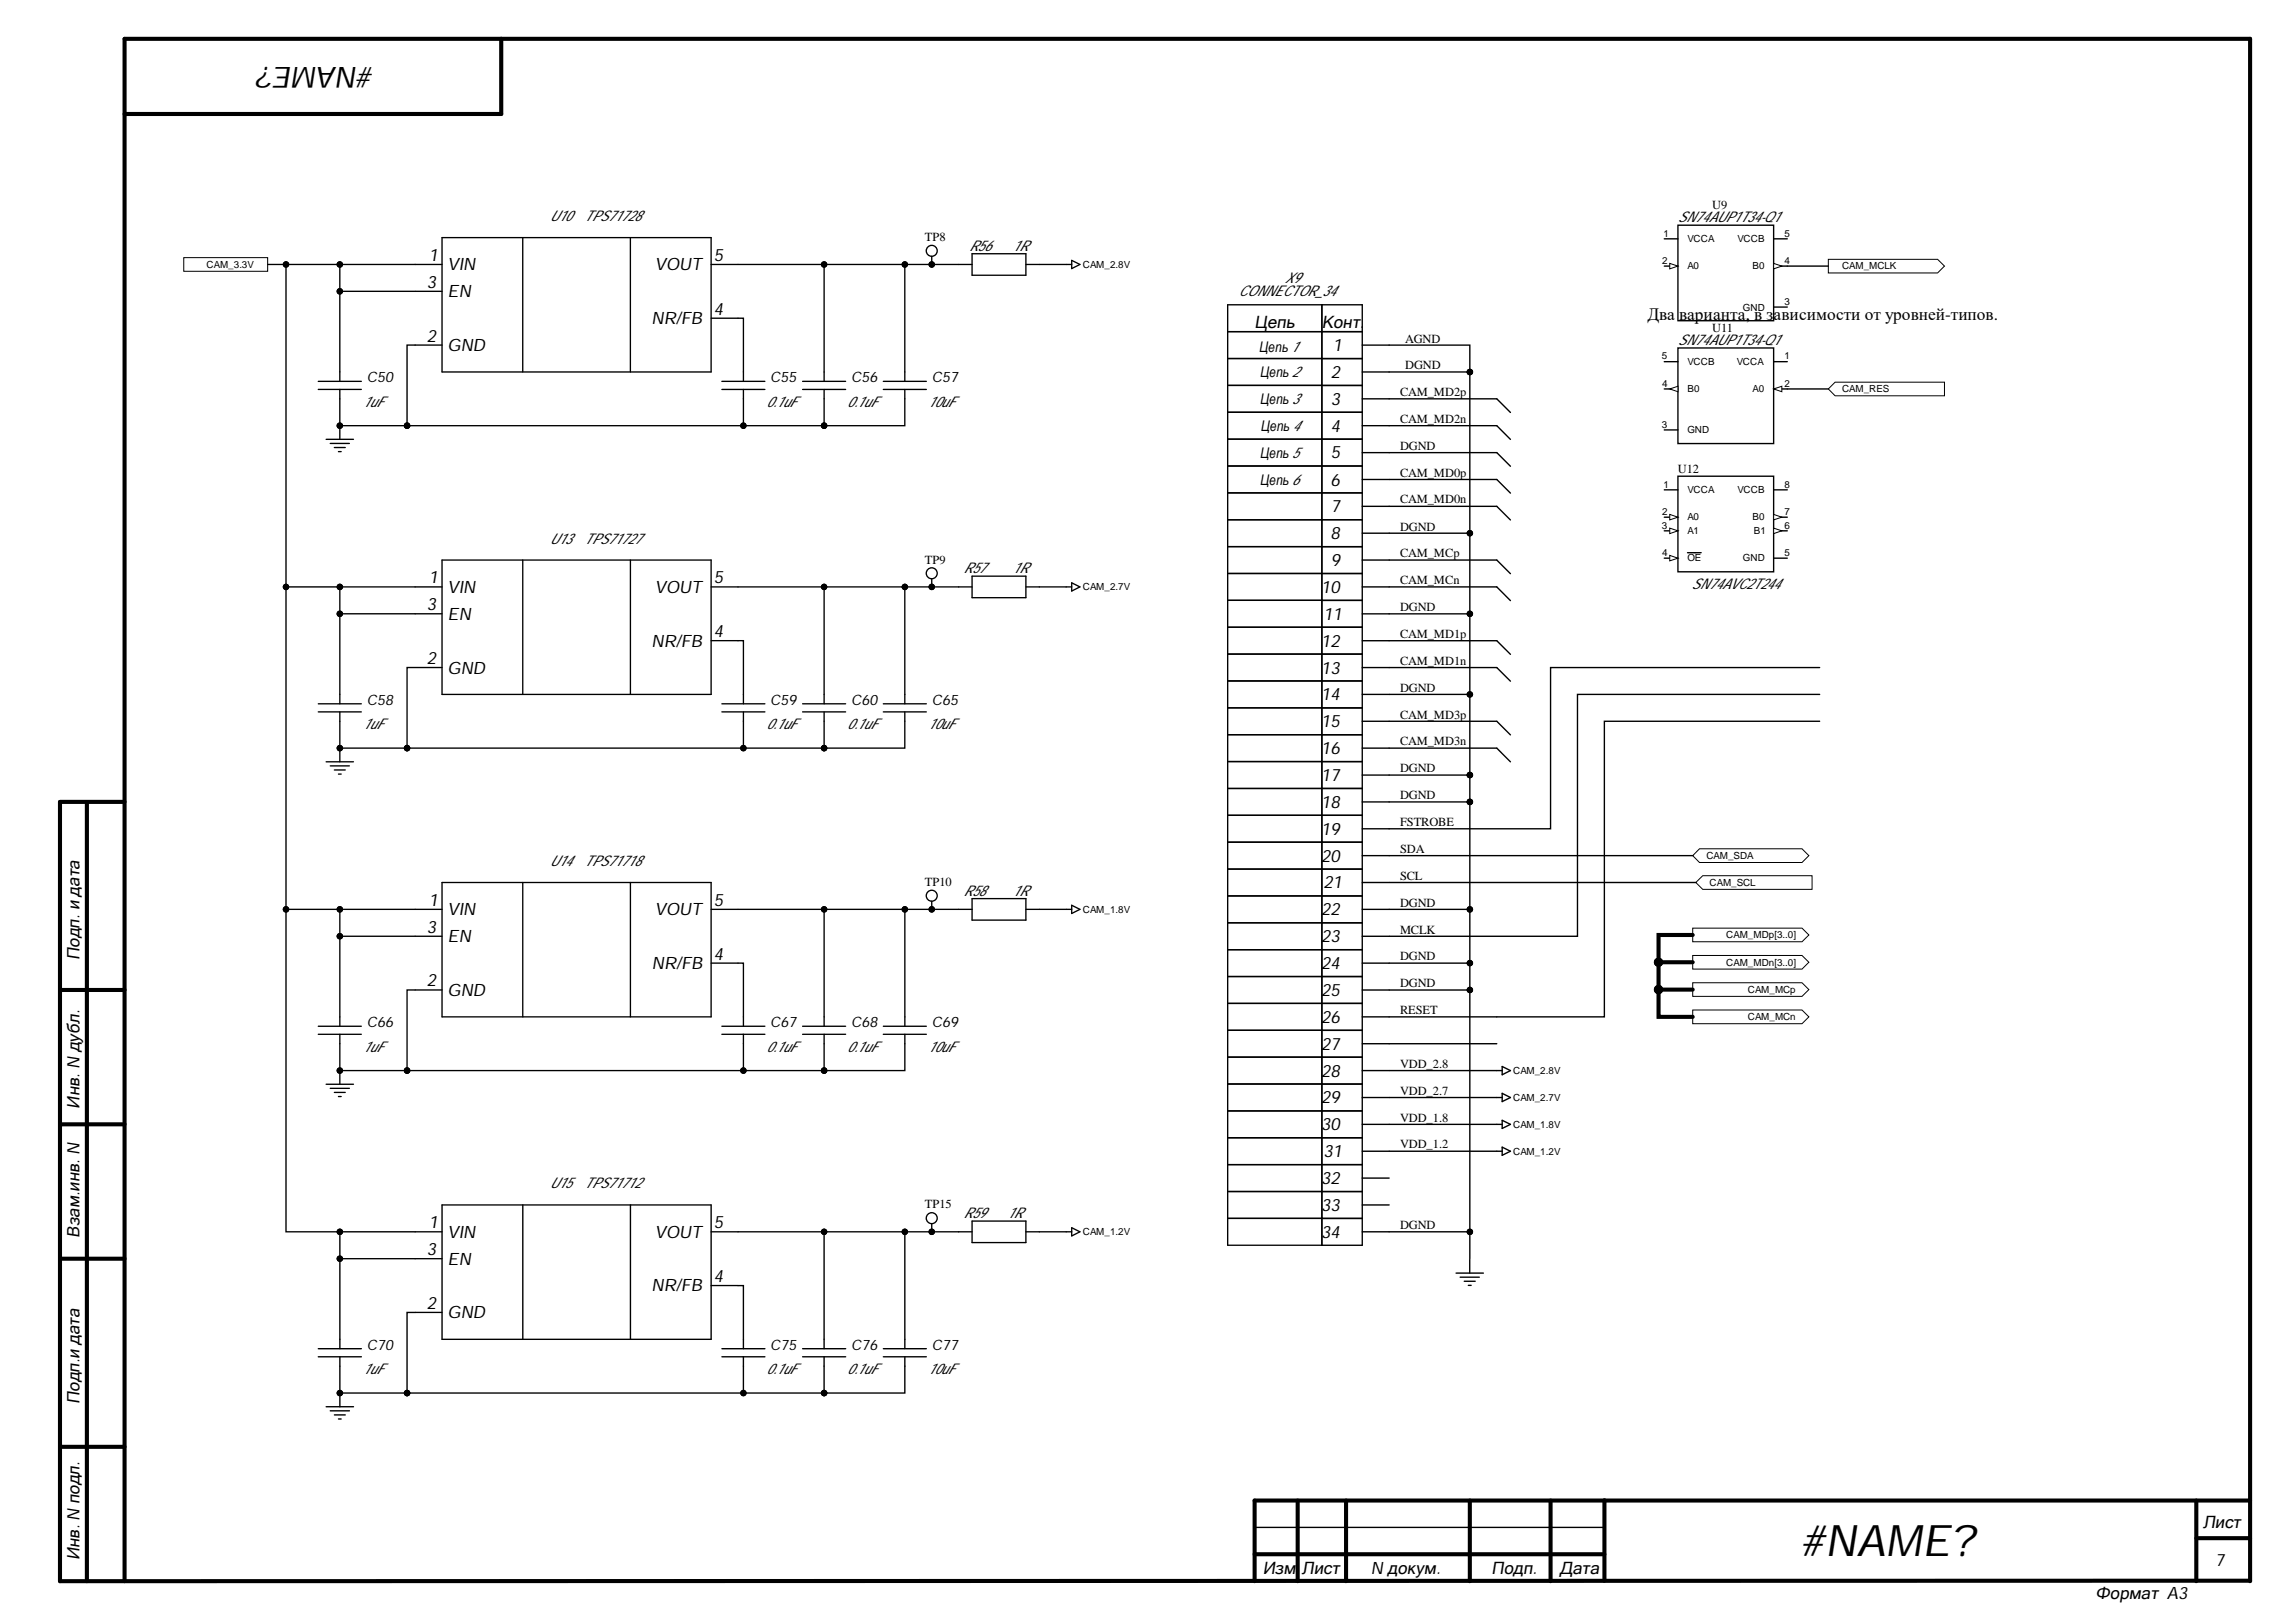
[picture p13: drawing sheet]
<svg xmlns="http://www.w3.org/2000/svg" width="297mm" height="210mm" viewBox="0 0 297 210" stroke-linecap="round" stroke-linejoin="round" font-family="sans-serif">
<defs><g id="words">
<text font-size="5.7" x="233" y="201.3">#NAME?</text>
<text font-size="3.8" x="48.3" y="8.6" transform="rotate(-180 48.3 8.6)">#NAME?</text>
<g font-size="2.2">
<text x="55.5" y="33.8">1</text>
<text x="57.9" y="35">VIN</text>
<text x="84.7" y="35">VOUT</text>
<text x="92.3" y="33.8">5</text>
<text x="55.2" y="37.2">3</text>
<text x="57.9" y="38.5">EN</text>
<text x="84.3" y="42">NR/FB</text>
<text x="92.3" y="40.7">4</text>
<text x="213.1" y="41.4">Два</text>
<text x="217.2" y="41.4">варианта, в зависимости от уровней-типов.</text>
<text x="55.2" y="44.2">2</text>
<text x="57.9" y="45.4">GND</text>
<text x="162.3" y="42.5">Цепь</text>
<text x="171" y="42.5">Конт.</text>
<text x="172.5" y="45.4">1</text>
<text x="172.2" y="48.9">2</text>
<text x="172.2" y="52.4">3</text>
<text x="172.2" y="55.9">4</text>
<text x="172.2" y="59.3">5</text>
<text x="172.1" y="62.8">6</text>
<text x="172.1" y="69.8">8</text>
<text x="172.2" y="66.3">7</text>
<text x="55.5" y="75.5">1</text>
<text x="57.9" y="76.7">VIN</text>
<text x="84.7" y="76.7">VOUT</text>
<text x="92.3" y="75.5">5</text>
<text x="170.9" y="76.7">10</text>
<text x="172.2" y="73.2">9</text>
<text x="55.2" y="79">3</text>
<text x="57.9" y="80.2">EN</text>
<text x="84.3" y="83.7">NR/FB</text>
<text x="92.3" y="82.4">4</text>
<text x="170.9" y="83.7">12</text>
<text x="171.2" y="80.2">11</text>
<text x="55.2" y="85.9">2</text>
<text x="57.9" y="87.2">GND</text>
<text x="170.9" y="87.2">13</text>
<text x="170.9" y="90.6">14</text>
<text x="170.9" y="94.1">15</text>
<text x="170.9" y="97.6">16</text>
<text x="170.9" y="101.1">17</text>
<text x="170.9" y="104.5">18</text>
<text x="170.9" y="108">19</text>
<text x="170.9" y="111.5">20</text>
<text x="55.5" y="117.2">1</text>
<text x="57.9" y="118.4">VIN</text>
<text x="84.7" y="118.4">VOUT</text>
<text x="92.3" y="117.2">5</text>
<text x="170.9" y="118.4">22</text>
<text x="171.2" y="115">21</text>
<text x="10.3" y="124.3" transform="rotate(-90 10.3 124.3)">Подп. и дата</text>
<text x="55.2" y="120.7">3</text>
<text x="57.9" y="121.9">EN</text>
<text x="84.3" y="125.4">NR/FB</text>
<text x="92.3" y="124.2">4</text>
<text x="170.9" y="121.9">23</text>
<text x="170.9" y="125.4">24</text>
<text x="55.2" y="127.7">2</text>
<text x="57.9" y="128.9">GND</text>
<text x="170.9" y="128.9">25</text>
<text x="170.9" y="132.3">26</text>
<text x="170.9" y="135.8">27</text>
<text x="10.3" y="143.5" transform="rotate(-90 10.3 143.5)">Инв. N дубл.</text>
<text x="170.9" y="139.3">28</text>
<text x="170.9" y="142.8">29</text>
<text x="170.9" y="146.3">30</text>
<text x="171.2" y="149.8">31</text>
<text x="170.9" y="153.2">32</text>
<text x="10.3" y="160.2" transform="rotate(-90 10.3 160.2)">Взам.инв. N</text>
<text x="55.5" y="158.9">1</text>
<text x="57.9" y="160.2">VIN</text>
<text x="84.7" y="160.2">VOUT</text>
<text x="92.3" y="158.9">5</text>
<text x="170.9" y="156.7">33</text>
<text x="170.9" y="160.2">34</text>
<text x="55.2" y="162.4">3</text>
<text x="57.9" y="163.7">EN</text>
<text x="84.3" y="167.1">NR/FB</text>
<text x="92.3" y="165.9">4</text>
<text x="55.2" y="169.4">2</text>
<text x="57.9" y="170.6">GND</text>
<text x="10.3" y="181.7" transform="rotate(-90 10.3 181.7)">Подп.и дата</text>
<text x="285" y="197.7">Лист</text>
<text x="10.3" y="201.9" transform="rotate(-90 10.3 201.9)">Инв. N подл.</text>
<text x="163.4" y="203.6">Изм.</text>
<text x="168.4" y="203.6">Лист</text>
<text x="177.4" y="203.6">N докум.</text>
<text x="193" y="203.6">Подп.</text>
<text x="201.8" y="203.6">Дата</text>
<text x="286.6" y="202.6">7</text>
<text x="271.1" y="206.9">Формат A3</text>
</g>
<g font-size="1.9">
<text x="71.1" y="28.6">U10</text>
<text x="75.6" y="28.6">TPS71728</text>
<text x="217.1" y="28.7">SN74AUP1T34-Q1</text>
<text x="125.4" y="32.4">R56</text>
<text x="131" y="32.4">1R</text>
<text x="160.2" y="38.4">CONNECTOR_34</text>
<text x="166.2" y="36.6">X9</text>
<text x="162.9" y="45.5">Цепь1</text>
<text x="217.1" y="44.6">SN74AUP1T34-Q1</text>
<text x="47" y="52.6">1uF</text>
<text x="47.5" y="49.5">C50</text>
<text x="99.1" y="52.6">0.1uF</text>
<text x="99.7" y="49.5">C55</text>
<text x="109.6" y="52.6">0.1uF</text>
<text x="110.1" y="49.5">C56</text>
<text x="120" y="52.6">10uF</text>
<text x="120.6" y="49.5">C57</text>
<text x="163.1" y="52.3">Цепь3</text>
<text x="163.1" y="48.8">Цепь2</text>
<text x="163.1" y="59.2">Цепь5</text>
<text x="163.1" y="55.7">Цепь4</text>
<text x="163.1" y="62.7">Цепь6</text>
<text x="71.1" y="70.4">U13</text>
<text x="75.6" y="70.4">TPS71727</text>
<text x="124.7" y="74.2">R57</text>
<text x="131" y="74.2">1R</text>
<text x="218.9" y="76.2">SN74AVC2T244</text>
<text x="47" y="94.4">1uF</text>
<text x="47.5" y="91.2">C58</text>
<text x="99.1" y="94.4">0.1uF</text>
<text x="99.7" y="91.2">C59</text>
<text x="109.6" y="94.4">0.1uF</text>
<text x="110.1" y="91.2">C60</text>
<text x="120" y="94.4">10uF</text>
<text x="120.6" y="91.2">C65</text>
<text x="71.1" y="112.1">U14</text>
<text x="75.6" y="112.1">TPS71718</text>
<text x="124.7" y="115.9">R58</text>
<text x="131" y="115.9">1R</text>
<text x="47" y="136.1">1uF</text>
<text x="47.5" y="132.9">C66</text>
<text x="99.1" y="136.1">0.1uF</text>
<text x="99.7" y="132.9">C67</text>
<text x="109.6" y="136.1">0.1uF</text>
<text x="110.1" y="132.9">C68</text>
<text x="120" y="136.1">10uF</text>
<text x="120.6" y="132.9">C69</text>
<text x="71.1" y="153.8">U15</text>
<text x="75.6" y="153.8">TPS71712</text>
<text x="124.7" y="157.6">R59</text>
<text x="130.3" y="157.6">1R</text>
<text x="47" y="177.9">1uF</text>
<text x="47.5" y="174.6">C70</text>
<text x="99.1" y="177.9">0.1uF</text>
<text x="99.7" y="174.6">C75</text>
<text x="109.6" y="177.9">0.1uF</text>
<text x="110.1" y="174.6">C76</text>
<text x="120" y="177.9">10uF</text>
<text x="120.6" y="174.6">C77</text>
</g>
<g font-size="1.6">
<text x="221.5" y="27">U9</text>
<text x="119.7" y="31.2">TP8</text>
<text x="181.8" y="44.3">AGND</text>
<text x="181.8" y="47.8">DGND</text>
<text x="221.5" y="42.9">U11</text>
<text x="181.1" y="51.3">CAM_MD2p</text>
<text x="181.1" y="54.7">CAM_MD2n</text>
<text x="181.1" y="58.2">DGND</text>
<text x="181.1" y="61.7">CAM_MD0p</text>
<text x="181.1" y="65.2">CAM_MD0n</text>
<text x="217.1" y="61.3">U12</text>
<text x="181.1" y="68.7">DGND</text>
<text x="119.7" y="72.9">TP9</text>
<text x="181.1" y="72.1">CAM_MCp</text>
<text x="181.1" y="75.6">CAM_MCn</text>
<text x="181.1" y="79.1">DGND</text>
<text x="181.1" y="82.6">CAM_MD1p</text>
<text x="181.1" y="86">CAM_MD1n</text>
<text x="181.1" y="89.5">DGND</text>
<text x="181.1" y="93">CAM_MD3p</text>
<text x="181.1" y="96.5">CAM_MD3n</text>
<text x="181.1" y="99.9">DGND</text>
<text x="181.1" y="103.4">DGND</text>
<text x="181.1" y="106.9">FSTROBE</text>
<text x="181.1" y="110.4">SDA</text>
<text x="181.1" y="113.8">SCL</text>
<text x="119.7" y="114.7">TP10</text>
<text x="181.1" y="117.3">DGND</text>
<text x="181.1" y="120.8">MCLK</text>
<text x="181.1" y="124.3">DGND</text>
<text x="181.1" y="127.8">DGND</text>
<text x="181.1" y="131.2">RESET</text>
<text x="181.1" y="138.2">VDD_2.8</text>
<text x="181.1" y="141.7">VDD_2.7</text>
<text x="181.1" y="145.1">VDD_1.8</text>
<text x="181.1" y="148.6">VDD_1.2</text>
<text x="119.7" y="156.4">TP15</text>
<text x="181.1" y="159">DGND</text>
</g>
<g font-size="1.3">
<text x="26.7" y="34.6">CAM_3.3V</text>
<text x="140.1" y="34.6">CAM_2.8V</text>
<text x="215" y="34.1">2</text>
<text x="215.2" y="30.6">1</text>
<text x="218.3" y="34.9">A0</text>
<text x="218.3" y="31.4">VCCA</text>
<text x="224.8" y="31.4">VCCB</text>
<text x="226.7" y="34.9">B0</text>
<text x="230.9" y="34.1">4</text>
<text x="230.9" y="30.6">5</text>
<text x="238.3" y="34.9">CAM_MCLK</text>
<text x="225.5" y="40.2">GND</text>
<text x="230.9" y="39.5">3</text>
<text x="215" y="46.5">5</text>
<text x="218.3" y="47.2">VCCB</text>
<text x="224.7" y="47.2">VCCA</text>
<text x="230.9" y="46.5">1</text>
<text x="215" y="50.1">4</text>
<text x="218.3" y="50.7">B0</text>
<text x="226.7" y="50.7">A0</text>
<text x="230.9" y="50.1">2</text>
<text x="238.3" y="50.7">CAM_RES</text>
<text x="215" y="55.4">3</text>
<text x="218.3" y="56.1">GND</text>
<text x="215.2" y="63.1">1</text>
<text x="218.3" y="63.8">VCCA</text>
<text x="224.8" y="63.8">VCCB</text>
<text x="230.9" y="63.1">8</text>
<text x="215" y="68.4">3</text>
<text x="215" y="72">4</text>
<text x="215" y="66.6">2</text>
<text x="218.3" y="69.1">A1</text>
<text x="218.3" y="67.4">A0</text>
<text x="226.7" y="67.4">B0</text>
<text x="226.9" y="69.1">B1</text>
<text x="230.9" y="68.4">6</text>
<text x="230.9" y="72">5</text>
<text x="230.9" y="66.6">7</text>
<text x="140.1" y="76.4">CAM_2.7V</text>
<text x="218.3" y="72.6">OE</text>
<text x="225.5" y="72.6">GND</text>
<text x="220.8" y="111.2">CAM_SDA</text>
<text x="140.1" y="118.1">CAM_1.8V</text>
<text x="221.2" y="114.6">CAM_SCL</text>
<text x="223.3" y="121.4">CAM_MDp[3..0]</text>
<text x="223.3" y="124.9">CAM_MDn[3..0]</text>
<text x="226.1" y="128.5">CAM_MCp</text>
<text x="226.1" y="132">CAM_MCn</text>
<text x="195.8" y="139">CAM_2.8V</text>
<text x="195.8" y="142.4">CAM_2.7V</text>
<text x="195.8" y="145.9">CAM_1.8V</text>
<text x="195.8" y="149.4">CAM_1.2V</text>
<text x="140.1" y="159.9">CAM_1.2V</text>
</g>
</g></defs>
<g fill="none" stroke="#000" stroke-width=".53">
<path d="M64.8 5v9.8h-48.7M7.8 103.8v100.8h283.3M7.8 103.8h8.3M11.2 103.8v100.8M7.8 128.1h8.3M7.8 145.5h8.3M7.8 162.9h8.3M7.8 187.2h8.3M167.9 194.2v10.4M174.1 194.2v10.4M190.2 194.2v10.4M200.6 194.2v10.4"/>
<path d="M207.6 194.1v10.5M284.1 194.2v10.4M284.1 199.1h7M291.1 194.2h-128.8v10.4M16.1 204.6v-199.6h275v199.6M162.3 201.1h45.3"/>
</g>
<path d="M162.3 197.7h45.3" fill="none" stroke="#000" stroke-width=".18"/>
<path d="M236.5 33.6h14.2l.9 .8-.9 .9h-14.2z" fill-rule="evenodd" fill="#fff"/>
<path d="M236.5 33.6h14.2l.9 .8-.9 .9h-14.2z" fill="none" stroke="#000" stroke-width=".13"/>
<path d="M236.5 50.3l.9-.8h14.2v1.7h-14.2z" fill-rule="evenodd" fill="#fff"/>
<path d="M236.5 50.3l.9-.8h14.2v1.7h-14.2z" fill="none" stroke="#000" stroke-width=".13"/>
<path d="M217.1 29.1h12.4v12.4h-12.4z" fill-rule="evenodd" fill="#fff"/>
<path d="M217.1 29.1h12.4v12.4h-12.4zM229.5 39.7h1.7M229.5 34.4h1.7" fill="none" stroke="#000" stroke-width=".18"/>
<path d="M229.5 34.1l1 .3-1 .4z" fill="#fff"/>
<path d="M229.5 34.1l1 .3-1 .4z" fill="none" stroke="#000" stroke-width=".13"/>
<path d="M215.3 34.4h1.8M229.5 30.9h1.7" fill="none" stroke="#000" stroke-width=".18"/>
<path d="M216 34.1l1.1 .3-1.1 .4z" fill="#fff"/>
<path d="M216 34.1l1.1 .3-1.1 .4z" fill="none" stroke="#000" stroke-width=".13"/>
<path d="M215.3 30.9h1.8" fill="none" stroke="#000" stroke-width=".18"/>
<path d="M217.1 45h12.4v12.4h-12.4z" fill-rule="evenodd" fill="#fff"/>
<path d="M215.3 55.6h1.8M215.3 50.3h1.8M217.1 45h12.4v12.4h-12.4z" fill="none" stroke="#000" stroke-width=".18"/>
<path d="M216 50.3l1.1-.3v.7z" fill="#fff"/>
<path d="M216 50.3l1.1-.3v.7z" fill="none" stroke="#000" stroke-width=".13"/>
<path d="M215.3 46.8h1.8M229.5 50.3h1.7" fill="none" stroke="#000" stroke-width=".18"/>
<path d="M229.5 50.3l1-.3v.7z" fill="#fff"/>
<path d="M229.5 50.3l1-.3v.7z" fill="none" stroke="#000" stroke-width=".13"/>
<path d="M229.5 46.8h1.7" fill="none" stroke="#000" stroke-width=".18"/>
<path d="M217.1 61.6h12.4v12.4h-12.4z" fill-rule="evenodd" fill="#fff"/>
<path d="M217.1 61.6h12.4v12.4h-12.4zM229.5 68.7h1.7" fill="none" stroke="#000" stroke-width=".18"/>
<path d="M229.5 68.3l1 .4-1 .4z" fill="#fff"/>
<path d="M229.5 68.3l1 .4-1 .4z" fill="none" stroke="#000" stroke-width=".13"/>
<path d="M215.3 68.7h1.8M229.5 72.2h1.7" fill="none" stroke="#000" stroke-width=".18"/>
<path d="M216 68.3l1.1 .4-1.1 .4z" fill="#fff"/>
<path d="M216 68.3l1.1 .4-1.1 .4z" fill="none" stroke="#000" stroke-width=".13"/>
<path d="M215.3 72.2h1.8" fill="none" stroke="#000" stroke-width=".18"/>
<path d="M216 71.9l1.1 .3-1.1 .4z" fill="#fff"/>
<path d="M216 71.9l1.1 .3-1.1 .4z" fill="none" stroke="#000" stroke-width=".13"/>
<path d="M218.3 71.5h1.8M229.5 66.9h1.7" fill="none" stroke="#000" stroke-width=".18"/>
<path d="M229.5 66.6l1 .3-1 .4z" fill="#fff"/>
<path d="M229.5 66.6l1 .3-1 .4z" fill="none" stroke="#000" stroke-width=".13"/>
<path d="M215.3 66.9h1.8M229.5 63.4h1.7" fill="none" stroke="#000" stroke-width=".18"/>
<path d="M216 66.6l1.1 .3-1.1 .4z" fill="#fff"/>
<g fill="none" stroke="#000" stroke-width=".13">
<path d="M216 66.6l1.1 .3-1.1 .4z"/>
<circle cx="120.5" cy="34.2" r=".35"/>
<circle cx="44" cy="55.1" r=".35"/>
<circle cx="120.5" cy="76" r=".35"/>
<circle cx="44" cy="96.8" r=".35"/>
<circle cx="120.5" cy="117.7" r=".35"/>
<circle cx="44" cy="138.5" r=".35"/>
<circle cx="120.5" cy="159.4" r=".35"/>
<circle cx="44" cy="180.3" r=".35"/>
</g>
<g fill="none" stroke="#000" stroke-width=".18">
<path d="M53.7 34.2h3.5M53.7 37.7h3.5M57.2 30.7v17.4M67.6 30.7v17.4M81.6 30.7v17.4M41.2 50.4h5.5M41.2 49.4h5.5M42.2 56.9h3.5M42.7 57.4h2.5M43.3 57.9h1.4M43.8 58.4h.3M44 48.1v1.3"/>
<path d="M44 50.4v1.2M44 55.1v1.8M53.7 44.7h3.5M53.7 76h3.5M53.7 79.4h3.5M215.3 63.4h1.8M57.2 155.9v17.4h34.8v-17.4M67.6 155.9v17.4M81.6 155.9v17.4M41.2 175.6h5.6M41.2 174.5h5.6M44 173.3v1.2"/>
<path d="M44 175.6v1.2M93.4 175.6h5.6M93.4 174.5h5.6M96.2 173.3v1.2M96.2 175.6v1.2M103.8 175.6h5.6M103.8 174.5h5.6M106.6 173.3v1.2M106.6 175.6v1.2M114.3 175.6h5.5M114.3 174.5h5.5M117.1 173.3v1.2"/>
<path d="M117.1 175.6v1.2M42.2 182h3.5M42.7 182.6h2.5M43.3 183.1h1.4M43.8 183.6h.3M44 180.3v1.7"/>
</g>
<g fill="none" stroke="#000" stroke-width=".17">
<path d="M57.2 30.7h34.8v17.4h-34.8M92 34.2h3.5M120.5 33.2v1M124 34.2h1.8M125.8 32.8h6.9v2.8h-6.9zM132.7 34.2h1.8M137.9 34.2h.8M138.7 33.7l1 .5-1 .6zM92 41.2h3.5M93.4 50.4h5.6M93.4 49.4h5.6M96.2 48.1v1.3"/>
<path d="M96.2 50.4v1.2M103.8 50.4h5.6M103.8 49.4h5.6M106.6 48.1v1.3M106.6 50.4v1.2M114.3 50.4h5.5M114.3 49.4h5.5M117.1 48.1v1.3M117.1 50.4v1.2M57.2 72.5h34.8v17.4h-34.8zM67.6 72.5v17.4M81.6 72.5v17.4"/>
<path d="M92 76h3.5M120.5 74.9v1.1M124 76h1.8M125.8 74.6h6.9v2.7h-6.9zM132.7 76h1.8M137.9 76h.8M138.7 75.4l1 .6-1 .5zM41.2 92.1h5.5M41.2 91.1h5.5M42.2 98.6h3.5M42.7 99.1h2.5M43.3 99.6h1.4"/>
<path d="M44 89.9v1.2M44 92.1v1.2M44 96.8v1.8M53.7 86.4h3.5M92 82.9h3.5M93.4 92.1h5.6M93.4 91.1h5.6M96.2 89.9v1.2M96.2 92.1v1.2M103.8 92.1h5.6M103.8 91.1h5.6M106.6 89.9v1.2"/>
<path d="M106.6 92.1v1.2M114.3 92.1h5.5M114.3 91.1h5.5M117.1 89.9v1.2M117.1 92.1v1.2M43.8 100.2h.3M53.7 117.7h3.5M57.2 114.2h34.8v17.4h-34.8zM67.6 114.2v17.4M81.6 114.2v17.4M92 117.7h3.5M120.5 116.6v1.1"/>
<path d="M124 117.7h1.8M125.8 116.3h6.9v2.8h-6.9zM132.7 117.7h1.8M137.9 117.7h.8M138.7 117.2l1 .5-1 .5zM41.2 133.8h5.5M41.2 132.8h5.5M44 131.6v1.2M44 133.8v1.3M44 138.5v1.8M53.7 121.2h3.5M53.7 128.1h3.5"/>
<path d="M92 124.6h3.5M93.4 133.8h5.6M93.4 132.8h5.6M96.2 131.6v1.2M96.2 133.8v1.3M103.8 133.8h5.6M103.8 132.8h5.6M106.6 131.6v1.2M106.6 133.8v1.3M114.3 133.8h5.5M114.3 132.8h5.5M117.1 131.6v1.2"/>
<path d="M117.1 133.8v1.3M42.2 140.3h3.5M42.7 140.8h2.5M43.3 141.4h1.4M43.8 141.9h.3M53.7 159.4h3.5M57.2 155.9h34.8M92 159.4h3.5M120.5 158.4v1M124 159.4h1.8M125.8 158h6.9v2.8h-6.9zM132.7 159.4h1.8"/>
<path d="M137.9 159.4h.8M138.7 158.9l1 .5-1 .5zM53.7 162.9h3.5M53.7 169.8h3.5M92 166.4h3.5"/>
<circle cx="120.5" cy="32.5" r=".71"/>
<circle cx="120.5" cy="74.2" r=".71"/>
<circle cx="120.5" cy="115.9" r=".71"/>
<circle cx="120.5" cy="157.6" r=".71"/>
</g>
<g fill="#000">
<circle cx="120.5" cy="34.2" r=".35"/>
<circle cx="44" cy="55.1" r=".35"/>
<circle cx="120.5" cy="76" r=".35"/>
<circle cx="44" cy="96.8" r=".35"/>
<circle cx="120.5" cy="117.7" r=".35"/>
<circle cx="44" cy="138.5" r=".35"/>
<circle cx="120.5" cy="159.4" r=".35"/>
<circle cx="44" cy="180.3" r=".35"/>
</g>
<path d="M23.8 33.3h10.8v1.8h-10.8z" fill-rule="evenodd" fill="#fff"/>
<path d="M23.8 33.3h10.8v1.8h-10.8z" fill="none" stroke="#000" stroke-width=".13"/>
<g fill="none" stroke="#000" stroke-width=".18">
<path d="M171 39.4h5.2v121.8h-5.2M171 42.9h5.2M171 46.4h5.2M171 49.9h5.2M171 53.4h5.2M171 56.8h5.2M176.2 44.7h3.5M176.2 48.1h3.5M176.2 51.6h3.5M176.2 55.1h3.5M176.2 58.6h3.5M193.6 51.6l1.8 1.8"/>
<path d="M193.6 55.1l1.8 1.8M193.6 58.6l1.8 1.7M171 60.3h5.2M171 63.8h5.2M171 67.3h5.2M171 70.7h5.2M171 74.2h5.2M171 77.7h5.2M176.2 62h3.5M176.2 65.5h3.5M176.2 69h3.5M176.2 72.5h3.5"/>
<path d="M176.2 76h3.5M176.2 79.4h3.5M193.6 62l1.8 1.8M193.6 65.5l1.8 1.8M193.6 72.5l1.8 1.7M193.6 76l1.8 1.7M171 81.2h5.2M171 84.6h5.2M171 88.1h5.2M171 91.6h5.2M171 95.1h5.2M171 98.6h5.2"/>
<path d="M176.2 82.9h3.5M176.2 86.4h3.5M176.2 89.9h3.5M176.2 93.3h3.5M176.2 96.8h3.5M193.6 82.9l1.8 1.8M193.6 86.4l1.8 1.8M193.6 93.3l1.8 1.8M193.6 96.8l1.8 1.8M171 102h5.2M171 105.5h5.2M171 109h5.2"/>
<path d="M171 112.5h5.2M171 115.9h5.2M171 119.4h5.2M176.2 100.3h3.5M176.2 103.8h3.5M176.2 107.3h3.5M176.2 110.7h3.5M176.2 114.2h3.5M176.2 117.7h3.5M171 122.9h5.2M171 126.4h5.2M171 129.8h5.2"/>
<path d="M171 133.3h5.2M171 136.8h5.2M176.2 121.2h3.5M176.2 124.6h3.5M176.2 128.1h3.5M176.2 131.6h3.5M176.2 135.1h3.5M176.2 138.5h3.5M193.6 138.5h.7M194.3 138l1.1 .5-1.1 .6zM171 140.3h5.2M171 143.8h5.2"/>
<path d="M171 147.2h5.2M171 150.7h5.2M171 154.2h5.2M171 157.7h5.2M176.2 142h3.5M176.2 145.5h3.5M176.2 149h3.5M176.2 152.5h3.5M176.2 155.9h3.5M176.2 159.4h3.5M193.6 142h.7M193.6 145.5h.7"/>
<path d="M193.6 149h.7M194.3 141.5l1.1 .5-1.1 .6zM194.3 145l1.1 .5-1.1 .5zM194.3 148.5l1.1 .5-1.1 .5zM188.4 164.8h3.5M188.9 165.3h2.5M189.4 165.8h1.5M190 166.3h.3M190.1 163v1.8"/>
</g>
<g fill="none" stroke="#000" stroke-width=".17">
<path d="M158.8 39.4h12.2v121.7h-12.2zM158.8 42.9h12.2M158.8 46.4h12.2M158.8 49.9h12.2M158.8 53.4h12.2M158.8 56.8h12.2M158.8 60.3h12.2M158.8 63.8h12.2M158.8 67.3h12.2M158.8 70.7h12.2M158.8 74.2h12.2M158.8 77.7h12.2"/>
<path d="M158.8 81.2h12.2M158.8 84.6h12.2M158.8 88.1h12.2M158.8 91.6h12.2M158.8 95.1h12.2M158.8 98.6h12.2M158.8 102h12.2M158.8 105.5h12.2M158.8 109h12.2M158.8 112.5h12.2M158.8 115.9h12.2M158.8 119.4h12.2"/>
<path d="M158.8 122.9h12.2M158.8 126.4h12.2M158.8 129.8h12.2M158.8 133.3h12.2M158.8 136.8h12.2M158.8 140.3h12.2M158.8 143.8h12.2M158.8 147.2h12.2M158.8 150.7h12.2M158.8 154.2h12.2M158.8 157.7h12.2"/>
</g>
<path d="M219.9 109.8h13.2l.9 .9-.9 .9h-13.2l-.9-.9z" fill-rule="evenodd" fill="#fff"/>
<path d="M219.9 109.8h13.2l.9 .9-.9 .9h-13.2l-.9-.9z" fill="none" stroke="#000" stroke-width=".13"/>
<path d="M219.4 114.2l.9-.9h14.1v1.8h-14.1z" fill-rule="evenodd" fill="#fff"/>
<path d="M219.4 114.2l.9-.9h14.1v1.8h-14.1z" fill="none" stroke="#000" stroke-width=".13"/>
<path d="M219 120.1h14.1l.9 .9-.9 .9h-14.1z" fill-rule="evenodd" fill="#fff"/>
<path d="M219 120.1h14.1l.9 .9-.9 .9h-14.1z" fill="none" stroke="#000" stroke-width=".13"/>
<path d="M219 123.6h14.1l.9 .9-.9 .9h-14.1z" fill-rule="evenodd" fill="#fff"/>
<path d="M219 123.6h14.1l.9 .9-.9 .9h-14.1z" fill="none" stroke="#000" stroke-width=".13"/>
<path d="M219 127.2h14.1l.9 .9-.9 .8h-14.1z" fill-rule="evenodd" fill="#fff"/>
<path d="M219 127.2h14.1l.9 .9-.9 .8h-14.1z" fill="none" stroke="#000" stroke-width=".13"/>
<path d="M219 130.7h14.1l.9 .9-.9 .9h-14.1z" fill-rule="evenodd" fill="#fff"/>
<g fill="none" stroke="#000" stroke-width=".13">
<path d="M219 130.7h14.1l.9 .9-.9 .9h-14.1z"/>
<circle cx="37" cy="34.2" r=".35"/>
<circle cx="44" cy="34.2" r=".35"/>
<circle cx="44" cy="37.7" r=".35"/>
<circle cx="106.6" cy="34.2" r=".35"/>
<circle cx="117.1" cy="34.2" r=".35"/>
<circle cx="44" cy="55.1" r=".35"/>
<circle cx="52.7" cy="55.1" r=".35"/>
<circle cx="96.2" cy="55.1" r=".35"/>
<circle cx="106.6" cy="55.1" r=".35"/>
<circle cx="190.2" cy="48.1" r=".35"/>
<circle cx="37" cy="76" r=".35"/>
<circle cx="44" cy="76" r=".35"/>
<circle cx="44" cy="79.4" r=".35"/>
<circle cx="106.6" cy="76" r=".35"/>
<circle cx="117.1" cy="76" r=".35"/>
<circle cx="190.2" cy="79.4" r=".35"/>
<circle cx="190.2" cy="69" r=".35"/>
<circle cx="44" cy="96.8" r=".35"/>
<circle cx="52.7" cy="96.8" r=".35"/>
<circle cx="96.2" cy="96.8" r=".35"/>
<circle cx="106.6" cy="96.8" r=".35"/>
<circle cx="190.2" cy="89.9" r=".35"/>
<circle cx="37" cy="117.7" r=".35"/>
<circle cx="44" cy="117.7" r=".35"/>
<circle cx="106.6" cy="117.7" r=".35"/>
<circle cx="117.1" cy="117.7" r=".35"/>
<circle cx="190.2" cy="117.7" r=".35"/>
<circle cx="190.2" cy="103.8" r=".35"/>
<circle cx="190.2" cy="100.3" r=".35"/>
<circle cx="44" cy="121.2" r=".35"/>
<circle cx="44" cy="138.5" r=".35"/>
<circle cx="52.7" cy="138.5" r=".35"/>
<circle cx="96.2" cy="138.5" r=".35"/>
<circle cx="106.6" cy="138.5" r=".35"/>
<circle cx="190.2" cy="128.1" r=".35"/>
<circle cx="190.2" cy="124.6" r=".35"/>
<circle cx="214.6" cy="124.5" r=".53"/>
<circle cx="214.6" cy="128.1" r=".53"/>
<circle cx="44" cy="159.4" r=".35"/>
<circle cx="106.6" cy="159.4" r=".35"/>
<circle cx="117.1" cy="159.4" r=".35"/>
<circle cx="190.2" cy="159.4" r=".35"/>
<circle cx="44" cy="162.9" r=".35"/>
<circle cx="44" cy="180.3" r=".35"/>
<circle cx="52.7" cy="180.3" r=".35"/>
<circle cx="96.2" cy="180.3" r=".35"/>
<circle cx="106.6" cy="180.3" r=".35"/>
</g>
<g fill="none" stroke="#000" stroke-width=".18">
<path d="M34.6 34.2h9.4M44 37.7h9.7M53.7 34.2h-9.7v13.9M231.2 34.4h5.3M53.7 44.7h-1v10.4h-8.7v-3.5M179.7 44.7h10.5v3.4M179.7 58.6h13.9M179.7 55.1h13.9M179.7 51.6h13.9M179.7 48.1h10.5M190.2 48.1v20.9M231.2 50.3h5.3"/>
<path d="M37 76h7M44 79.4h9.7M179.7 69h10.5v31.3M179.7 76h13.9M179.7 79.4h10.5M179.7 72.5h13.9M179.7 65.5h13.9M179.7 62h13.9M179.7 96.8h13.9M179.7 93.3h13.9M179.7 89.9h10.5M179.7 86.4h13.9"/>
<path d="M179.7 82.9h13.9M235.4 89.9h-31.3v31.3h-24.4M235.4 86.4h-34.8v20.9h-20.9M235.4 93.3h-27.8v38.3h-27.9M179.7 110.7h39.3M179.7 114.2h39.7M179.7 103.8h10.5M179.7 100.3h10.5M190.2 103.8v13.9h-10.5M190.2 100.3v3.5M190.2 117.7v6.9M179.7 124.6h10.5v38.3"/>
<path d="M179.7 138.5h13.9M179.7 135.1h13.9M179.7 128.1h10.5M53.7 159.4h-9.7v13.9M106.6 159.4v13.9M117.1 159.4v13.9M179.7 159.4h10.5M179.7 149h13.9M179.7 145.5h13.9M179.7 142h13.9M44 176.8v3.5h8.7M53.7 169.8h-1v10.5"/>
<path d="M95.5 166.4h.7v6.9M96.2 176.8v3.5h-43.5M106.6 176.8v3.5M117.1 176.8v3.5h-10.5M96.2 180.3h10.4"/>
</g>
<g fill="#000">
<circle cx="37" cy="34.2" r=".35"/>
<circle cx="44" cy="34.2" r=".35"/>
<circle cx="44" cy="37.7" r=".35"/>
<circle cx="106.6" cy="34.2" r=".35"/>
<circle cx="117.1" cy="34.2" r=".35"/>
<circle cx="44" cy="55.1" r=".35"/>
<circle cx="52.7" cy="55.1" r=".35"/>
<circle cx="96.2" cy="55.1" r=".35"/>
<circle cx="106.6" cy="55.1" r=".35"/>
<circle cx="190.2" cy="48.1" r=".35"/>
<circle cx="37" cy="76" r=".35"/>
<circle cx="44" cy="76" r=".35"/>
<circle cx="44" cy="79.4" r=".35"/>
<circle cx="106.6" cy="76" r=".35"/>
<circle cx="117.1" cy="76" r=".35"/>
<circle cx="190.2" cy="79.4" r=".35"/>
<circle cx="190.2" cy="69" r=".35"/>
<circle cx="44" cy="96.8" r=".35"/>
<circle cx="52.7" cy="96.8" r=".35"/>
<circle cx="96.2" cy="96.8" r=".35"/>
<circle cx="106.6" cy="96.8" r=".35"/>
<circle cx="190.2" cy="89.9" r=".35"/>
<circle cx="37" cy="117.7" r=".35"/>
<circle cx="44" cy="117.7" r=".35"/>
<circle cx="106.6" cy="117.7" r=".35"/>
<circle cx="117.1" cy="117.7" r=".35"/>
<circle cx="190.2" cy="117.7" r=".35"/>
<circle cx="190.2" cy="103.8" r=".35"/>
<circle cx="190.2" cy="100.3" r=".35"/>
<circle cx="44" cy="121.2" r=".35"/>
<circle cx="44" cy="138.5" r=".35"/>
<circle cx="52.7" cy="138.5" r=".35"/>
<circle cx="96.2" cy="138.5" r=".35"/>
<circle cx="106.6" cy="138.5" r=".35"/>
<circle cx="190.2" cy="128.1" r=".35"/>
<circle cx="190.2" cy="124.6" r=".35"/>
<circle cx="214.6" cy="124.5" r=".53"/>
<circle cx="214.6" cy="128.1" r=".53"/>
<circle cx="44" cy="159.4" r=".35"/>
<circle cx="106.6" cy="159.4" r=".35"/>
<circle cx="117.1" cy="159.4" r=".35"/>
<circle cx="190.2" cy="159.4" r=".35"/>
<circle cx="44" cy="162.9" r=".35"/>
<circle cx="44" cy="180.3" r=".35"/>
<circle cx="52.7" cy="180.3" r=".35"/>
<circle cx="96.2" cy="180.3" r=".35"/>
<circle cx="106.6" cy="180.3" r=".35"/>
</g>
<path d="M214.6 124.5h4.4M214.6 128.1h4.4M219 121h-4.4v10.6h4.4" fill="none" stroke="#000" stroke-width=".53"/>
<g fill="none" stroke="#000" stroke-width=".17">
<path d="M37 34.2v83.5h7M95.5 34.2h28.5M106.6 34.2v13.9M117.1 34.2v13.9M134.5 34.2h3.4M95.5 41.2h.7v6.9M96.2 51.6v3.5h-43.5M96.2 55.1h10.4M106.6 51.6v3.5M117.1 51.6v3.5h-10.5M53.7 76h-9.7v13.9M95.5 76h28.5"/>
<path d="M106.6 76v13.9M117.1 76v13.9M134.5 76h3.4M44 93.3v3.5h8.7M53.7 86.4h-1v10.4M95.5 82.9h.7v7M96.2 93.3v3.5h-43.5M96.2 96.8h10.4M106.6 93.3v3.5M117.1 93.3v3.5h-10.5M37 117.7v41.7h7M53.7 117.7h-9.7v13.9"/>
<path d="M95.5 117.7h28.5M106.6 117.7v13.9M117.1 117.7v13.9M134.5 117.7h3.4M44 135.1v3.4h8.7M44 121.2h9.7M53.7 128.1h-1v10.4M95.5 124.6h.7v7M96.2 135.1v3.4h-43.5M96.2 138.5h10.4M106.6 135.1v3.4M117.1 135.1v3.4h-10.5"/>
<path d="M95.5 159.4h28.5M134.5 159.4h3.4M44 162.9h9.7"/>
</g>
<use href="#words"/>
</svg>
